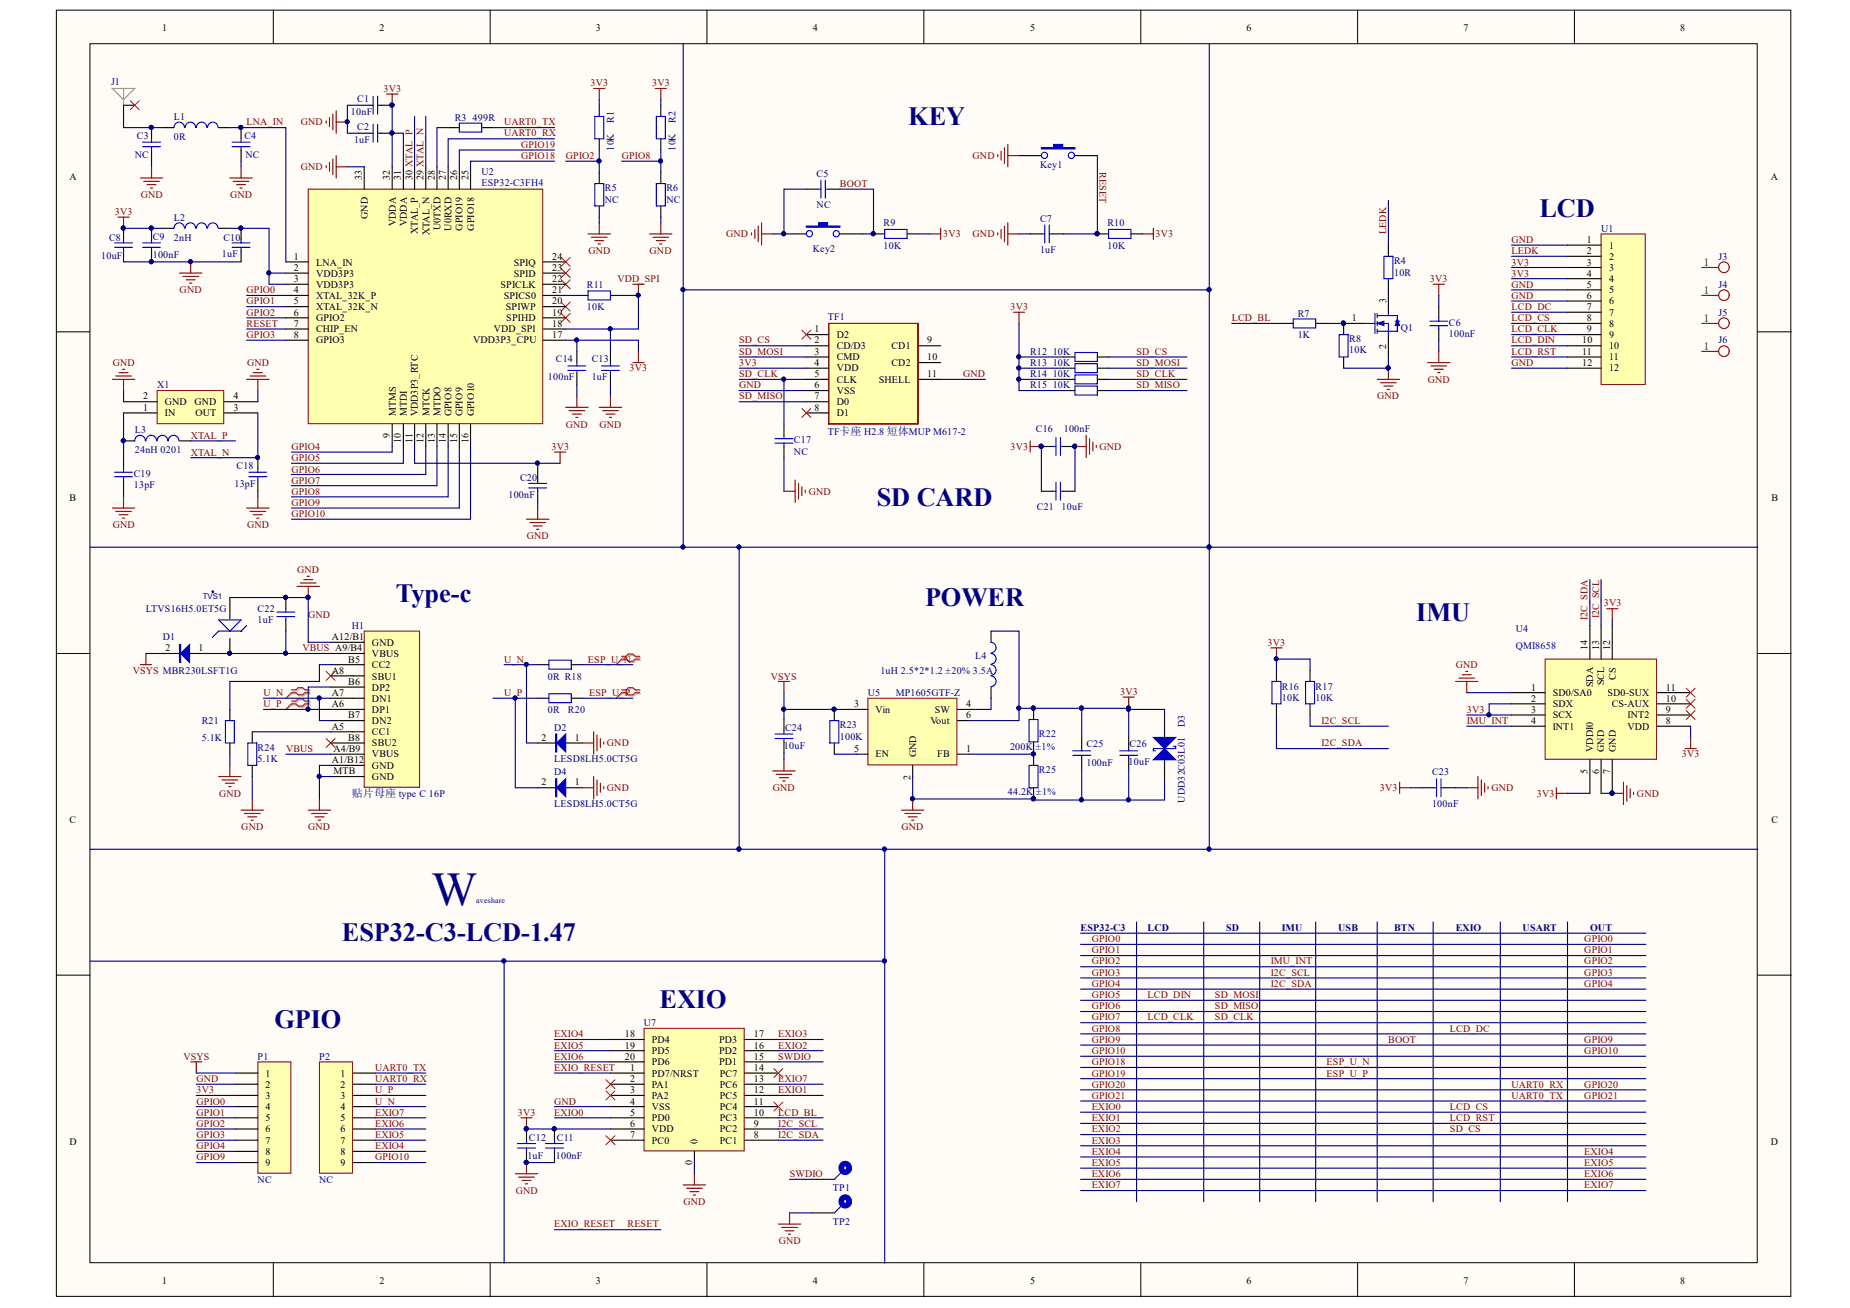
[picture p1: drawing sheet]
<svg xmlns="http://www.w3.org/2000/svg" width="297mm" height="210mm" viewBox="0 0 297 210" stroke-linecap="round" stroke-linejoin="round" font-family="sans-serif">
<defs><g id="words">
<text font-size="7.8" fill="#000080" x="69.3" y="145.4">W</text>
<g font-size="4.2" fill="#000080">
<text x="145.8" y="20.1">KEY</text>
<text x="247.2" y="34.8">LCD</text>
<text x="140.8" y="81.2">SD CARD</text>
<text x="63.5" y="96.6">Type-c</text>
<text x="148.5" y="97.3">POWER</text>
<text x="227.4" y="99.7">IMU</text>
<text x="54.9" y="151">ESP32-C3-LCD-1.47</text>
<text x="105.9" y="161.8">EXIO</text>
<text x="44.1" y="165">GPIO</text>
</g>
<g font-size="1.8">
<text x="273.6" y="47.2">1</text>
<text x="273.6" y="42.7">1</text>
<text x="273.6" y="51.7">1</text>
<text x="273.6" y="56.1">1</text>
</g>
<text font-size="1.8" fill="#000080" x="56.5" y="127.9">贴片母座 type C 16P</text>
<g font-size="1.6">
<text x="26.1" y="4.9">1</text>
<text x="60.9" y="4.9">2</text>
<text x="95.7" y="4.9">3</text>
<text x="130.5" y="4.9">4</text>
<text x="165.4" y="4.9">5</text>
<text x="200.2" y="4.9">6</text>
<text x="235" y="4.9">7</text>
<text x="269.8" y="4.9">8</text>
<text x="11.2" y="28.9">A</text>
<text x="58.1" y="28.9" transform="rotate(-90 58.1 28.9)">33</text>
<text x="62.6" y="28.9" transform="rotate(-90 62.6 28.9)">32</text>
<text x="64.4" y="28.9" transform="rotate(-90 64.4 28.9)">31</text>
<text x="66.2" y="28.9" transform="rotate(-90 66.2 28.9)">30 XTAL_P</text>
<text x="68" y="28.9" transform="rotate(-90 68 28.9)">29 XTAL_N</text>
<text x="69.8" y="28.9" transform="rotate(-90 69.8 28.9)">28</text>
<text x="71.6" y="28.9" transform="rotate(-90 71.6 28.9)">27</text>
<text x="73.4" y="28.9" transform="rotate(-90 73.4 28.9)">26</text>
<text x="75.2" y="28.9" transform="rotate(-90 75.2 28.9)">25</text>
<text x="284.3" y="28.9">A</text>
<text x="59" y="35.1" transform="rotate(-90 59 35.1)">GND</text>
<text x="47.2" y="41.7">1</text>
<text x="63.5" y="36.3" transform="rotate(-90 63.5 36.3)">VDDA</text>
<text x="65.3" y="36.3" transform="rotate(-90 65.3 36.3)">VDDA</text>
<text x="67.1" y="37.5" transform="rotate(-90 67.1 37.5)">XTAL_P</text>
<text x="68.9" y="37.8" transform="rotate(-90 68.9 37.8)">XTAL_N</text>
<text x="70.7" y="36.9" transform="rotate(-90 70.7 36.9)">U0TXD</text>
<text x="72.5" y="37" transform="rotate(-90 72.5 37)">U0RXD</text>
<text x="74.3" y="37" transform="rotate(-90 74.3 37)">GPIO19</text>
<text x="76.1" y="37" transform="rotate(-90 76.1 37)">GPIO18</text>
<text x="88.7" y="41.7">24</text>
<text x="254.8" y="39">1</text>
<text x="254.8" y="40.7">2</text>
<text x="258.4" y="39.9">1</text>
<text x="258.4" y="41.7">2</text>
<text x="47.2" y="43.5">2</text>
<text x="47.2" y="45.2">3</text>
<text x="47.2" y="47.1">4</text>
<text x="50.8" y="42.6">LNA_IN</text>
<text x="50.8" y="44.4">VDD3P3</text>
<text x="50.8" y="46.2">VDD3P3</text>
<text x="50.8" y="47.9">XTAL_32K_P</text>
<text x="80.4" y="46.2">SPICLK</text>
<text x="80.9" y="47.9">SPICS0</text>
<text x="82.5" y="44.4">SPID</text>
<text x="82.5" y="42.6">SPIQ</text>
<text x="88.7" y="47.1">21</text>
<text x="88.7" y="45.2">22</text>
<text x="88.7" y="43.5">23</text>
<text x="254.8" y="42.6">3</text>
<text x="254.8" y="44.4">4</text>
<text x="254.8" y="46.2">5</text>
<text x="254.8" y="47.9">6</text>
<text x="258.4" y="43.5">3</text>
<text x="258.4" y="45.2">4</text>
<text x="258.4" y="47.1">5</text>
<text x="47.2" y="48.9">5</text>
<text x="47.2" y="50.6">6</text>
<text x="47.2" y="52.4">7</text>
<text x="50.8" y="49.8">XTAL_32K_N</text>
<text x="50.8" y="51.6">GPIO2</text>
<text x="50.8" y="53.3">CHIP_EN</text>
<text x="79.3" y="53.3">VDD_SPI</text>
<text x="81.2" y="49.8">SPIWP</text>
<text x="81.3" y="51.6">SPIHD</text>
<text x="88.7" y="52.4">18</text>
<text x="88.7" y="50.6">19</text>
<text x="88.7" y="48.9">20</text>
<text x="130.8" y="53.3">1</text>
<text x="217.1" y="51.6">1</text>
<text x="222.6" y="48.7" transform="rotate(-90 222.6 48.7)">3</text>
<text x="254.8" y="49.8">7</text>
<text x="254.8" y="51.6">8</text>
<text x="254.8" y="53.3">9</text>
<text x="258.4" y="48.9">6</text>
<text x="258.4" y="50.6">7</text>
<text x="258.4" y="52.4">8</text>
<text x="47.2" y="54.3">8</text>
<text x="50.8" y="55.1">GPIO3</text>
<text x="76" y="55.1">VDD3P3_CPU</text>
<text x="88.7" y="54.3">17</text>
<text x="130.8" y="55.1">2</text>
<text x="130.8" y="57">3</text>
<text x="130.8" y="58.8">4</text>
<text x="134.3" y="54.3">D2</text>
<text x="134.3" y="56">CD/D3</text>
<text x="134.3" y="57.8">CMD</text>
<text x="134.3" y="59.6">VDD</text>
<text x="143.1" y="56">CD1</text>
<text x="143.1" y="58.8">CD2</text>
<text x="148.9" y="55.1">9</text>
<text x="148.9" y="57.8">10</text>
<text x="222.6" y="56" transform="rotate(-90 222.6 56)">2</text>
<text x="254" y="55.1">10</text>
<text x="254" y="57">11</text>
<text x="254" y="58.8">12</text>
<text x="258.4" y="54.3">9</text>
<text x="258.4" y="56">10</text>
<text x="258.4" y="57.8">11</text>
<text x="258.4" y="59.6">12</text>
<text x="23" y="65.9">1</text>
<text x="23" y="64.1">2</text>
<text x="26.5" y="65">GND</text>
<text x="31.2" y="65">GND</text>
<text x="37.5" y="65.9">3</text>
<text x="37.5" y="64.1">4</text>
<text x="130.8" y="60.5">5</text>
<text x="130.8" y="62.3">6</text>
<text x="130.8" y="64.1">7</text>
<text x="130.8" y="65.9">8</text>
<text x="134.3" y="61.5">CLK</text>
<text x="134.3" y="63.2">VSS</text>
<text x="134.3" y="65">D0</text>
<text x="141.1" y="61.5">SHELL</text>
<text x="148.9" y="60.5">11</text>
<text x="26.5" y="66.8">IN</text>
<text x="31.4" y="66.8">OUT</text>
<text x="62.6" y="70.3" transform="rotate(-90 62.6 70.3)">9</text>
<text x="63.5" y="66.8" transform="rotate(-90 63.5 66.8)">MTMS</text>
<text x="64.4" y="71.1" transform="rotate(-90 64.4 71.1)">10</text>
<text x="65.3" y="66.8" transform="rotate(-90 65.3 66.8)">MTDI</text>
<text x="66.2" y="71.1" transform="rotate(-90 66.2 71.1)">11</text>
<text x="67.1" y="66.8" transform="rotate(-90 67.1 66.8)">VDD3P3_RTC</text>
<text x="68" y="71.1" transform="rotate(-90 68 71.1)">12</text>
<text x="68.9" y="66.8" transform="rotate(-90 68.9 66.8)">MTCK</text>
<text x="69.8" y="71.1" transform="rotate(-90 69.8 71.1)">13</text>
<text x="70.7" y="66.8" transform="rotate(-90 70.7 66.8)">MTDO</text>
<text x="71.6" y="71.1" transform="rotate(-90 71.6 71.1)">14</text>
<text x="72.5" y="66.8" transform="rotate(-90 72.5 66.8)">GPIO8</text>
<text x="73.4" y="71.1" transform="rotate(-90 73.4 71.1)">15</text>
<text x="74.3" y="66.8" transform="rotate(-90 74.3 66.8)">GPIO9</text>
<text x="75.2" y="71.1" transform="rotate(-90 75.2 71.1)">16</text>
<text x="76.1" y="66.8" transform="rotate(-90 76.1 66.8)">GPIO10</text>
<text x="134.3" y="66.8">D1</text>
<text x="11.2" y="80.5">B</text>
<text x="284.4" y="80.5">B</text>
<text x="26.6" y="104.5">2</text>
<text x="31.9" y="104.5">1</text>
<text x="53.3" y="102.7">A12/B1</text>
<text x="55.9" y="106.3">B5</text>
<text x="59.7" y="103.6">GND</text>
<text x="59.7" y="105.4">VBUS</text>
<text x="59.7" y="107.2">CC2</text>
<text x="254.9" y="104.3" transform="rotate(-90 254.9 104.3)">14</text>
<text x="256.7" y="104.3" transform="rotate(-90 256.7 104.3)">13</text>
<text x="258.5" y="104.3" transform="rotate(-90 258.5 104.3)">12</text>
<text x="53.3" y="113.5">A6</text>
<text x="53.3" y="111.7">A7</text>
<text x="53.3" y="108.1">A8</text>
<text x="55.9" y="109.9">B6</text>
<text x="59.7" y="112.6">DN1</text>
<text x="59.7" y="109">SBU1</text>
<text x="59.7" y="110.8">DP2</text>
<text x="137.1" y="113.5">3</text>
<text x="155.1" y="113.5">4</text>
<text x="245.8" y="110.8">1</text>
<text x="245.8" y="112.6">2</text>
<text x="249.3" y="111.7">SD0/SA0</text>
<text x="249.3" y="113.5">SDX</text>
<text x="255.8" y="110.2" transform="rotate(-90 255.8 110.2)">SDA</text>
<text x="257.6" y="110" transform="rotate(-90 257.6 110)">SCL</text>
<text x="258.1" y="111.7">SD0-SUX</text>
<text x="258.8" y="113.5">CS-AUX</text>
<text x="259.5" y="109" transform="rotate(-90 259.5 109)">CS</text>
<text x="267.5" y="112.6">10</text>
<text x="267.5" y="110.8">11</text>
<text x="53.3" y="117.1">A5</text>
<text x="55.9" y="115.3">B7</text>
<text x="55.9" y="118.9">B8</text>
<text x="59.7" y="118">CC1</text>
<text x="59.7" y="116.2">DN2</text>
<text x="59.7" y="114.4">DP1</text>
<text x="59.7" y="119.8">SBU2</text>
<text x="87" y="118.9">2</text>
<text x="92.3" y="118.9">1</text>
<text x="140.6" y="114.4">Vin</text>
<text x="149.4" y="116.2">Vout</text>
<text x="150.1" y="114.4">SW</text>
<text x="155.1" y="115.3">6</text>
<text x="245.8" y="114.4">3</text>
<text x="245.8" y="116.2">4</text>
<text x="249.3" y="115.3">SCX</text>
<text x="249.3" y="117.1">INT1</text>
<text x="261.3" y="117.1">VDD</text>
<text x="261.3" y="115.3">INT2</text>
<text x="267.5" y="116.2">8</text>
<text x="267.5" y="114.4">9</text>
<text x="53.3" y="122.5">A1/B12</text>
<text x="53.5" y="120.7">A4/B9</text>
<text x="53.5" y="124.3">MTB</text>
<text x="59.7" y="123.3">GND</text>
<text x="59.7" y="121.6">VBUS</text>
<text x="59.7" y="125.2">GND</text>
<text x="137.1" y="120.7">5</text>
<text x="140.6" y="121.6">EN</text>
<text x="146.2" y="125.1" transform="rotate(-90 146.2 125.1)">2</text>
<text x="147.1" y="121.6" transform="rotate(-90 147.1 121.6)">GND</text>
<text x="150.5" y="121.6">FB</text>
<text x="155.1" y="120.7">1</text>
<text x="254.9" y="124.2" transform="rotate(-90 254.9 124.2)">5</text>
<text x="255.8" y="120.7" transform="rotate(-90 255.8 120.7)">VDDI0</text>
<text x="256.7" y="124.2" transform="rotate(-90 256.7 124.2)">6</text>
<text x="257.6" y="120.7" transform="rotate(-90 257.6 120.7)">GND</text>
<text x="258.5" y="124.2" transform="rotate(-90 258.5 124.2)">7</text>
<text x="259.5" y="120.7" transform="rotate(-90 259.5 120.7)">GND</text>
<text x="87" y="126">2</text>
<text x="92.3" y="126">1</text>
<text x="11.2" y="132.1">C</text>
<text x="284.4" y="132.1">C</text>
<text x="100.3" y="166.4">18</text>
<text x="104.6" y="167.4">PD4</text>
<text x="115.5" y="167.4">PD3</text>
<text x="121.1" y="166.4">17</text>
<text x="42.6" y="172.8">1</text>
<text x="54.6" y="172.8">1</text>
<text x="100.3" y="168.3">19</text>
<text x="100.3" y="170.1">20</text>
<text x="101.2" y="171.8">1</text>
<text x="101.2" y="173.6">2</text>
<text x="104.6" y="169.1">PD5</text>
<text x="104.6" y="170.9">PD6</text>
<text x="104.6" y="172.8">PD7/NRST</text>
<text x="115.5" y="170.9">PD1</text>
<text x="115.5" y="169.1">PD2</text>
<text x="115.6" y="172.8">PC7</text>
<text x="121.1" y="173.6">13</text>
<text x="121.1" y="171.8">14</text>
<text x="121.1" y="170.1">15</text>
<text x="121.1" y="168.3">16</text>
<text x="42.6" y="174.6">2</text>
<text x="42.6" y="176.3">3</text>
<text x="42.6" y="178.1">4</text>
<text x="42.6" y="180">5</text>
<text x="54.6" y="174.6">2</text>
<text x="54.6" y="176.3">3</text>
<text x="54.6" y="178.1">4</text>
<text x="54.6" y="180">5</text>
<text x="101.2" y="175.4">3</text>
<text x="101.2" y="177.3">4</text>
<text x="101.2" y="179">5</text>
<text x="104.6" y="174.6">PA1</text>
<text x="104.6" y="176.3">PA2</text>
<text x="104.6" y="178.1">VSS</text>
<text x="104.6" y="180">PD0</text>
<text x="115.6" y="180">PC3</text>
<text x="115.6" y="178.1">PC4</text>
<text x="115.6" y="176.3">PC5</text>
<text x="115.6" y="174.6">PC6</text>
<text x="121.1" y="179">10</text>
<text x="121.1" y="177.3">11</text>
<text x="121.1" y="175.4">12</text>
<text x="11.2" y="183.8">D</text>
<text x="42.6" y="181.7">6</text>
<text x="42.6" y="183.5">7</text>
<text x="42.6" y="185.3">8</text>
<text x="54.6" y="181.7">6</text>
<text x="54.6" y="183.5">7</text>
<text x="54.6" y="185.3">8</text>
<text x="101.2" y="180.8">6</text>
<text x="101.2" y="182.6">7</text>
<text x="104.6" y="181.7">VDD</text>
<text x="104.6" y="183.5">PC0</text>
<text x="112" y="183.5" transform="rotate(-90 112 183.5)">0</text>
<text x="115.6" y="183.5">PC1</text>
<text x="115.6" y="181.7">PC2</text>
<text x="121.1" y="182.6">8</text>
<text x="121.1" y="180.8">9</text>
<text x="284.3" y="183.8">D</text>
<text x="42.6" y="187.1">9</text>
<text x="54.6" y="187.1">9</text>
<text x="111.2" y="187" transform="rotate(-90 111.2 187)">0</text>
<text x="26.1" y="206">1</text>
<text x="60.9" y="206">2</text>
<text x="95.7" y="206">3</text>
<text x="130.5" y="206">4</text>
<text x="165.4" y="206">5</text>
<text x="200.2" y="206">6</text>
<text x="235" y="206">7</text>
<text x="269.8" y="206">8</text>
</g>
<g font-size="1.6" fill="#000080">
<text x="17.8" y="13.7">J1</text>
<text x="57.4" y="16.3">C1</text>
<text x="22" y="22.3">C3</text>
<text x="27.9" y="19.3">L1</text>
<text x="27.9" y="22.5">0R</text>
<text x="39.3" y="22.3">C4</text>
<text x="56.3" y="18.5">10nF</text>
<text x="56.8" y="23">1uF</text>
<text x="57.4" y="20.9">C2</text>
<text x="73" y="19.4">R3</text>
<text x="75.9" y="19.4">499R</text>
<text x="98.6" y="19.7" transform="rotate(-90 98.6 19.7)">R1</text>
<text x="108.5" y="19.7" transform="rotate(-90 108.5 19.7)">R2</text>
<text x="21.7" y="25.4">NC</text>
<text x="39.4" y="25.4">NC</text>
<text x="77.3" y="28.1">U2</text>
<text x="77.3" y="29.8">ESP32-C3FH4</text>
<text x="98.6" y="24.2" transform="rotate(-90 98.6 24.2)">10K</text>
<text x="108.5" y="24.2" transform="rotate(-90 108.5 24.2)">10K</text>
<text x="131.1" y="28.4">C5</text>
<text x="167" y="27">Key1</text>
<text x="27.9" y="35.4">L2</text>
<text x="97.1" y="30.7">R5</text>
<text x="97.1" y="32.6">NC</text>
<text x="107" y="30.7">R6</text>
<text x="107" y="32.6">NC</text>
<text x="131.1" y="33.4">NC</text>
<text x="167" y="35.6">C7</text>
<text x="16.2" y="41.5">10uF</text>
<text x="17.5" y="38.6">C8</text>
<text x="24.5" y="38.5">C9</text>
<text x="24.5" y="41.3">100nF</text>
<text x="27.9" y="38.6">2nH</text>
<text x="35.6" y="41.2">1uF</text>
<text x="35.9" y="38.6">C10</text>
<text x="130.5" y="40.4">Key2</text>
<text x="141.9" y="36.3">R9</text>
<text x="141.9" y="39.9">10K</text>
<text x="167" y="40.6">1uF</text>
<text x="177.8" y="36.3">R10</text>
<text x="177.8" y="39.9">10K</text>
<text x="257.1" y="37.2">U1</text>
<text x="276" y="41.7">J3</text>
<text x="94.2" y="46.2">R11</text>
<text x="223.8" y="42.4">R4</text>
<text x="223.8" y="44.2">10R</text>
<text x="276" y="46.2">J4</text>
<text x="94.2" y="49.8">10K</text>
<text x="132.9" y="51.4">TF1</text>
<text x="208.4" y="50.8">R7</text>
<text x="224.9" y="53.2">Q1</text>
<text x="232.6" y="52.2">C6</text>
<text x="276" y="50.6">J5</text>
<text x="89.2" y="58.2">C14</text>
<text x="95" y="58.2">C13</text>
<text x="165.4" y="57">R12</text>
<text x="165.4" y="58.8">R13</text>
<text x="169" y="57">10K</text>
<text x="169" y="58.8">10K</text>
<text x="208.4" y="54.3">1K</text>
<text x="216.6" y="54.9">R8</text>
<text x="216.6" y="56.7">10K</text>
<text x="232.6" y="54.1">100nF</text>
<text x="276" y="55.1">J6</text>
<text x="25.2" y="62.3">X1</text>
<text x="88" y="61">100nF</text>
<text x="95" y="61">1uF</text>
<text x="165.4" y="60.5">R14</text>
<text x="165.4" y="62.3">R15</text>
<text x="169" y="60.5">10K</text>
<text x="169" y="62.3">10K</text>
<text x="21.7" y="69.5">L3</text>
<text x="127.5" y="71.1">C17</text>
<text x="132.9" y="69.7">TF卡座 H2.8 短体MUP M617-2</text>
<text x="166.3" y="69.3">C16</text>
<text x="170.8" y="69.3">100nF</text>
<text x="21.5" y="76.5">C19</text>
<text x="21.7" y="72.7">24nH 0201</text>
<text x="38" y="75.2">C18</text>
<text x="83.5" y="77.3">C20</text>
<text x="127.5" y="73">NC</text>
<text x="21.5" y="78.3">13pF</text>
<text x="37.6" y="78.1">13pF</text>
<text x="81.6" y="79.9">100nF</text>
<text x="166.5" y="81.9">C21</text>
<text x="170.5" y="81.9">10uF</text>
<text x="23.4" y="98.2">LTVS16H5.0ET5G</text>
<text x="41.4" y="98.2">C22</text>
<text x="41.4" y="100">1uF</text>
<text x="56.5" y="100.9">H1</text>
<text x="243.4" y="101.4">U4</text>
<text x="26.1" y="102.7">D1</text>
<text x="156.6" y="105.7">L4</text>
<text x="243.4" y="104.1">QMI8658</text>
<text x="88" y="109">0R R18</text>
<text x="139.3" y="111.7">U5</text>
<text x="141.4" y="108.1">1uH 2.5*2*1.2 ±20% 3.5A</text>
<text x="143.8" y="111.7">MP1605GTF-Z</text>
<text x="205.8" y="110.7">R16</text>
<text x="205.8" y="112.4">10K</text>
<text x="211.2" y="110.7">R17</text>
<text x="211.2" y="112.4">10K</text>
<text x="32.4" y="116.2">R21</text>
<text x="32.4" y="118.9">5.1K</text>
<text x="88" y="114.4">0R</text>
<text x="89" y="117.2">D2</text>
<text x="91.2" y="114.4">R20</text>
<text x="126" y="117.2">C24</text>
<text x="134.8" y="116.9">R23</text>
<text x="134.8" y="118.7">100K</text>
<text x="166.8" y="118.3">R22</text>
<text x="174.4" y="119.9">C25</text>
<text x="181.4" y="119.9">C26</text>
<text x="190.3" y="116.7" transform="rotate(-90 190.3 116.7)">D3</text>
<text x="41.4" y="120.5">R24</text>
<text x="41.4" y="122.3">5.1K</text>
<text x="89" y="122.3">LESD8LH5.0CT5G</text>
<text x="89" y="124.4">D4</text>
<text x="125.9" y="120.1">10uF</text>
<text x="162.2" y="120.3">200K ±1%</text>
<text x="166.8" y="124.1">R25</text>
<text x="174.4" y="123">100nF</text>
<text x="181.2" y="122.8">10uF</text>
<text x="229.9" y="124.4">C23</text>
<text x="89" y="129.5">LESD8LH5.0CT5G</text>
<text x="161.8" y="127.6">44.2K ±1%</text>
<text x="190.3" y="128.8" transform="rotate(-90 190.3 128.8)">UDD32C03L01</text>
<text x="229.9" y="129.5">100nF</text>
<text x="173.5" y="149.4">ESP32-C3</text>
<text x="184.2" y="149.4">LCD</text>
<text x="196.9" y="149.4">SD</text>
<text x="205.8" y="149.4">IMU</text>
<text x="214.9" y="149.4">USB</text>
<text x="223.8" y="149.4">BTN</text>
<text x="233.7" y="149.4">EXIO</text>
<text x="244.5" y="149.4">USART</text>
<text x="255.3" y="149.4">OUT</text>
<text x="103.4" y="164.7">U7</text>
<text x="41.4" y="170.1">P1</text>
<text x="51.3" y="170.1">P2</text>
<text x="84.9" y="183.2">C12</text>
<text x="89.4" y="183.2">C11</text>
<text x="41.4" y="189.8">NC</text>
<text x="51.3" y="189.8">NC</text>
<text x="84.7" y="186">1uF</text>
<text x="89.2" y="186">100nF</text>
<text x="133.7" y="191.2">TP1</text>
<text x="133.7" y="196.6">TP2</text>
</g>
<g font-size="1.6" fill="#800000">
<text x="61.6" y="14.7">3V3</text>
<text x="94.8" y="13.9">3V3</text>
<text x="104.7" y="13.9">3V3</text>
<text x="39.6" y="20.1">LNA_IN</text>
<text x="48.3" y="20.1">GND</text>
<text x="81" y="21.9">UART0_RX</text>
<text x="81" y="20.1">UART0_TX</text>
<text x="83.7" y="23.8">GPIO19</text>
<text x="48.3" y="27.3">GND</text>
<text x="83.7" y="25.5">GPIO18</text>
<text x="90.9" y="25.5">GPIO2</text>
<text x="99.8" y="25.5">GPIO8</text>
<text x="156.2" y="25.5">GND</text>
<text x="176.6" y="27.6" transform="rotate(90 176.6 27.6)">RESET</text>
<text x="18.4" y="34.5">3V3</text>
<text x="22.6" y="31.8">GND</text>
<text x="37" y="31.8">GND</text>
<text x="134.8" y="30">BOOT</text>
<text x="94.5" y="40.7">GND</text>
<text x="104.3" y="40.7">GND</text>
<text x="116.6" y="38">GND</text>
<text x="151.4" y="38">3V3</text>
<text x="156.2" y="38">GND</text>
<text x="185.5" y="38">3V3</text>
<text x="222.6" y="37.5" transform="rotate(-90 222.6 37.5)">LEDK</text>
<text x="242.7" y="39">GND</text>
<text x="242.7" y="40.7">LEDK</text>
<text x="28.8" y="47.1">GND</text>
<text x="39.6" y="47.1">GPIO0</text>
<text x="99.1" y="45.2">VDD_SPI</text>
<text x="229.6" y="45.2">3V3</text>
<text x="242.7" y="42.6">3V3</text>
<text x="242.7" y="44.4">3V3</text>
<text x="242.7" y="46.2">GND</text>
<text x="242.7" y="47.9">GND</text>
<text x="39.6" y="50.6">GPIO2</text>
<text x="39.6" y="48.9">GPIO1</text>
<text x="39.6" y="52.4">RESET</text>
<text x="162.3" y="49.8">3V3</text>
<text x="197.8" y="51.6">LCD_BL</text>
<text x="242.7" y="49.8">LCD_DC</text>
<text x="242.7" y="51.6">LCD_CS</text>
<text x="242.7" y="53.3">LCD_CLK</text>
<text x="18.1" y="58.8">GND</text>
<text x="39.6" y="54.3">GPIO3</text>
<text x="39.7" y="58.8">GND</text>
<text x="101.1" y="59.6">3V3</text>
<text x="118.7" y="55.1">SD_CS</text>
<text x="118.7" y="57">SD_MOSI</text>
<text x="118.7" y="58.8">3V3</text>
<text x="182.5" y="57">SD_CS</text>
<text x="182.5" y="58.8">SD_MOSI</text>
<text x="242.7" y="58.8">GND</text>
<text x="242.7" y="55.1">LCD_DIN</text>
<text x="242.7" y="57">LCD_RST</text>
<text x="118.7" y="60.5">SD_CLK</text>
<text x="118.7" y="62.3">GND</text>
<text x="118.7" y="64.1">SD_MISO</text>
<text x="154.6" y="60.5">GND</text>
<text x="182.5" y="60.5">SD_CLK</text>
<text x="182.5" y="62.3">SD_MISO</text>
<text x="221.1" y="64.1">GND</text>
<text x="229.3" y="61.5">GND</text>
<text x="30.6" y="70.4">XTAL_P</text>
<text x="90.9" y="68.6">GND</text>
<text x="96.3" y="68.6">GND</text>
<text x="30.6" y="73.1">XTAL_N</text>
<text x="46.8" y="74">GPIO5</text>
<text x="46.8" y="75.8">GPIO6</text>
<text x="46.8" y="77.6">GPIO7</text>
<text x="46.8" y="72.2">GPIO4</text>
<text x="88.6" y="72.2">3V3</text>
<text x="162.3" y="72.2">3V3</text>
<text x="176.6" y="72.2">GND</text>
<text x="46.8" y="83">GPIO10</text>
<text x="46.8" y="79.4">GPIO8</text>
<text x="46.8" y="81.2">GPIO9</text>
<text x="129.9" y="79.4">GND</text>
<text x="18.1" y="84.8">GND</text>
<text x="39.7" y="84.8">GND</text>
<text x="84.6" y="86.6">GND</text>
<text x="47.7" y="92">GND</text>
<text x="49.5" y="99.2">GND</text>
<text x="254.9" y="99.5" transform="rotate(-90 254.9 99.5)">I2C_SDA</text>
<text x="256.7" y="99.2" transform="rotate(-90 256.7 99.2)">I2C_SCL</text>
<text x="257.5" y="97.3">3V3</text>
<text x="48.6" y="104.5">VBUS A9/B4</text>
<text x="81" y="106.3">U_N</text>
<text x="94.4" y="106.3">ESP_U_N</text>
<text x="203.5" y="103.6">3V3</text>
<text x="233.7" y="107.2">GND</text>
<text x="21.3" y="108.1">VSYS MBR230LSFT1G</text>
<text x="42.3" y="111.7">U_N</text>
<text x="42.3" y="113.5">U_P</text>
<text x="81" y="111.7">U_P</text>
<text x="94.6" y="111.7">ESP_U_P</text>
<text x="123.8" y="109">VSYS</text>
<text x="179.9" y="111.5">3V3</text>
<text x="97.5" y="119.8">GND</text>
<text x="212.2" y="116.2">I2C_SCL</text>
<text x="212.2" y="119.8">I2C_SDA</text>
<text x="235.5" y="114.4">3V3</text>
<text x="235.5" y="116.2">IMU_INT</text>
<text x="45.9" y="120.7">VBUS</text>
<text x="270" y="121.6">3V3</text>
<text x="35.2" y="127.9">GND</text>
<text x="97.5" y="127">GND</text>
<text x="124.1" y="127">GND</text>
<text x="221.6" y="127">3V3</text>
<text x="239.5" y="127">GND</text>
<text x="246.8" y="127.9">3V3</text>
<text x="262.8" y="127.9">GND</text>
<text x="38.7" y="133.2">GND</text>
<text x="49.5" y="133.2">GND</text>
<text x="144.7" y="133.2">GND</text>
<text x="175.3" y="153">GPIO1</text>
<text x="175.3" y="154.8">GPIO2</text>
<text x="175.3" y="151.2">GPIO0</text>
<text x="204" y="154.8">IMU_INT</text>
<text x="254.4" y="151.2">GPIO0</text>
<text x="254.4" y="153">GPIO1</text>
<text x="254.4" y="154.8">GPIO2</text>
<text x="175.3" y="156.5">GPIO3</text>
<text x="175.3" y="158.4">GPIO4</text>
<text x="175.3" y="160.2">GPIO5</text>
<text x="175.3" y="162">GPIO6</text>
<text x="184.2" y="160.2">LCD_DIN</text>
<text x="195.1" y="160.2">SD_MOSI</text>
<text x="195.1" y="162">SD_MISO</text>
<text x="204" y="158.4">I2C_SDA</text>
<text x="204" y="156.5">I2C_SCL</text>
<text x="254.4" y="156.5">GPIO3</text>
<text x="254.4" y="158.4">GPIO4</text>
<text x="89" y="166.4">EXIO4</text>
<text x="124.9" y="166.4">EXIO3</text>
<text x="175.3" y="163.7">GPIO7</text>
<text x="175.3" y="165.6">GPIO8</text>
<text x="175.3" y="167.4">GPIO9</text>
<text x="184.2" y="163.7">LCD_CLK</text>
<text x="195.1" y="163.7">SD_CLK</text>
<text x="222.9" y="167.4">BOOT</text>
<text x="232.8" y="165.6">LCD_DC</text>
<text x="254.4" y="167.4">GPIO9</text>
<text x="29.4" y="170.1">VSYS</text>
<text x="31.6" y="173.6">GND</text>
<text x="60.2" y="173.6">UART0_RX</text>
<text x="60.2" y="171.8">UART0_TX</text>
<text x="89" y="168.3">EXIO5</text>
<text x="89" y="170.1">EXIO6</text>
<text x="89" y="171.8">EXIO_RESET</text>
<text x="124.9" y="168.3">EXIO2</text>
<text x="124.9" y="173.6">EXIO7</text>
<text x="124.9" y="170.1">SWDIO</text>
<text x="175.3" y="169.1">GPIO10</text>
<text x="175.3" y="172.8">GPIO19</text>
<text x="175.3" y="170.9">GPIO18</text>
<text x="213" y="172.8">ESP_U_P</text>
<text x="213" y="170.9">ESP_U_N</text>
<text x="254.4" y="169.1">GPIO10</text>
<text x="31.6" y="175.4">3V3</text>
<text x="31.6" y="177.3">GPIO0</text>
<text x="31.6" y="179">GPIO1</text>
<text x="60.2" y="179">EXIO7</text>
<text x="60.2" y="175.4">U_P</text>
<text x="60.2" y="177.3">U_N</text>
<text x="83.2" y="179">3V3</text>
<text x="89" y="177.3">GND</text>
<text x="89" y="179">EXIO0</text>
<text x="124.9" y="175.4">EXIO1</text>
<text x="124.9" y="179">LCD_BL</text>
<text x="175.3" y="174.6">GPIO20</text>
<text x="175.3" y="176.3">GPIO21</text>
<text x="175.3" y="180">EXIO1</text>
<text x="175.3" y="178.1">EXIO0</text>
<text x="232.8" y="180">LCD_RST</text>
<text x="232.8" y="178.1">LCD_CS</text>
<text x="242.7" y="174.6">UART0_RX</text>
<text x="242.7" y="176.3">UART0_TX</text>
<text x="254.4" y="174.6">GPIO20</text>
<text x="254.4" y="176.3">GPIO21</text>
<text x="31.6" y="180.8">GPIO2</text>
<text x="31.6" y="182.6">GPIO3</text>
<text x="31.6" y="184.4">GPIO4</text>
<text x="60.2" y="180.8">EXIO6</text>
<text x="60.2" y="182.6">EXIO5</text>
<text x="60.2" y="184.4">EXIO4</text>
<text x="124.9" y="182.6">I2C_SDA</text>
<text x="124.9" y="180.8">I2C_SCL</text>
<text x="175.3" y="181.7">EXIO2</text>
<text x="175.3" y="183.5">EXIO3</text>
<text x="175.3" y="185.3">EXIO4</text>
<text x="232.8" y="181.7">SD_CS</text>
<text x="254.4" y="185.3">EXIO4</text>
<text x="31.6" y="186.2">GPIO9</text>
<text x="60.2" y="186.2">GPIO10</text>
<text x="82.8" y="191.6">GND</text>
<text x="126.8" y="188.9">SWDIO</text>
<text x="175.3" y="187.1">EXIO5</text>
<text x="175.3" y="188.9">EXIO6</text>
<text x="175.3" y="190.7">EXIO7</text>
<text x="254.4" y="190.7">EXIO7</text>
<text x="254.4" y="188.9">EXIO6</text>
<text x="254.4" y="187.1">EXIO5</text>
<text x="89" y="197">EXIO_RESET</text>
<text x="100.8" y="197">RESET</text>
<text x="109.7" y="193.4">GND</text>
<text x="125" y="199.7">GND</text>
</g>
<g font-size="1.3" fill="#000080">
<text x="32.6" y="96.2">TVS1</text>
<text x="76.5" y="145">aveshare</text>
</g>
</g></defs>
<g fill="#fffcf8" stroke="#000" stroke-width=".16">
<path d="M9.1 1.6h278.4v206.4h-278.4z"/>
<path d="M14.4 7h267.7v195.6h-267.7z"/>
</g>
<g fill="none" stroke="#000" stroke-width=".16">
<path d="M43.9 1.6v5.4M78.7 1.6v5.4M113.5 1.6v5.4M148.3 1.6v5.4M183.2 1.6v5.4M218 1.6v5.4M252.8 1.6v5.4M9.1 53.2h5.3M282.2 53.2h5.4M9.1 104.9h5.3M282.2 104.9h5.4M9.1 156.5h5.3"/>
<path d="M282.2 156.5h5.4M43.9 202.7v5.4M78.7 202.7v5.4M113.5 202.7v5.4M148.3 202.7v5.4M183.2 202.7v5.4M218 202.7v5.4M252.8 202.7v5.4"/>
</g>
<path d="M90.1 50.3l1.4 1.4M90.1 48.5l1.4 1.4M90.1 44.9l1.4 1.4M90.1 43.1l1.4 1.4M90.1 41.3l1.4 1.4M91.5 50.3l-1.4 1.4M91.5 48.5l-1.4 1.4M91.5 44.9l-1.4 1.4M91.5 43.1l-1.4 1.4M91.5 41.3l-1.4 1.4" fill="none" stroke="#f00" stroke-width=".16"/>
<path d="M133.1 51.9h14.2v16.1h-14.2z" fill="#ffffb0" stroke="#800000" stroke-width=".16"/>
<g fill="none" stroke="#800000" stroke-width=".18">
<path d="M133.1 51.9h14.3v16.2h-14.3zM47.7 94.1h3.6M48.2 93.6h2.5M48.8 93h1.4M49.3 92.5h.4M49.5 94.1v1.8M35.1 124.6h3.6M35.7 125.2h2.5M36.2 125.7h1.4M36.7 126.2h.4M36.9 122.8v1.8M38.7 130h3.6"/>
<path d="M39.2 130.5h2.6M39.8 131.1h1.4M40.3 131.6h.4M40.5 128.2v1.8"/>
</g>
<g fill="none" stroke="#000" stroke-width=".18">
<path d="M129.5 53.7h3.6M129.5 55.5h3.6M129.5 57.3h3.6M129.5 59.1h3.6M147.4 55.5h3.6M147.4 58.2h3.6M129.5 60.9h3.6M129.5 62.7h3.6M129.5 64.5h3.6M129.5 66.3h3.6M147.4 60.9h3.6M45.9 95.9v1.8"/>
<path d="M45.9 99.5v1.8M36.9 113.8v1.8M36.9 119.2v1.8M40.5 117.4v1.8M40.5 122.8v1.8"/>
</g>
<g fill="#000080" stroke="#000080" stroke-width=".16">
<circle cx="49.4" cy="95.9" r=".32"/>
<circle cx="45.8" cy="95.9" r=".32"/>
</g>
<path d="M52.4 107.7l1.4 1.5M52.4 118.5l1.4 1.5M53.8 107.7l-1.4 1.5M53.8 118.5l-1.4 1.5" fill="none" stroke="#f00" stroke-width=".16"/>
<path d="M44.5 98.9h2.8M44.5 98.2h2.8M45.9 97.7v.5M45.9 98.9v.6M36.2 115.6h1.4v3.6h-1.4zM39.8 119.2h1.4v3.6h-1.4z" fill="none" stroke="#00f" stroke-width=".18"/>
<path d="M58.5 101.3h8.9v25h-8.9z" fill="#ffffb0" stroke="#800000" stroke-width=".16"/>
<g fill="none" stroke="#000" stroke-width=".18">
<path d="M53.1 117.4h5.4M53.1 115.6h5.4M53.1 113.8h5.4M53.1 112.1h5.4M53.1 108.5h5.4M53.1 103.1h5.4M53.1 104.9h5.4M53.1 106.7h5.4M53.1 110.3h5.4M53.1 119.2h5.4M86.3 112.1h1.8M86.3 119.2h2.9"/>
<path d="M90.8 119.2h2.7M91.7 112.1h1.8M53.1 122.8h5.4M53.1 121h5.4M53.1 124.6h5.4"/>
</g>
<path d="M88.1 111.3h3.6v1.5h-3.6z" fill="none" stroke="#00f" stroke-width=".18"/>
<path d="M89.4 119.2l1.4-1.4v2.9z" fill="#00f"/>
<path d="M89.2 117.8h.2v2.9h-.2zM89.3 117.8v2.9M89.4 119.2l1.4-1.4v2.9z" fill="none" stroke="#00f" stroke-width=".18"/>
<path d="M86.3 126.4h2.9M90.8 126.4h2.7" fill="none" stroke="#000" stroke-width=".18"/>
<path d="M89.4 126.4l1.4-1.4v2.9z" fill="#00f"/>
<g fill="none" stroke="#00f" stroke-width=".18">
<path d="M131.3 30.4h.5M131.8 28.9v2.9M132.5 28.9v2.9M132.5 30.4h.6M142 36.8h3.6v1.5h-3.6zM167.2 37.5h.5M167.7 36.1v2.9M168.5 36.1v2.9M168.5 37.5h.5M178 36.8h3.6v1.5h-3.6zM172.6 56.6h3.6v1.4h-3.6zM172.6 58.4h3.6v1.4h-3.6z"/>
<path d="M172.6 60.2h3.6v1.4h-3.6zM172.6 62h3.6v1.4h-3.6zM88.1 105.9h3.6v1.5h-3.6zM89.2 125h.2v2.9h-.2zM89.3 125v2.9M89.4 126.4l1.4-1.4v2.9z"/>
</g>
<g fill="none" stroke="#800000" stroke-width=".18">
<path d="M120.7 37.4v.3M121.2 36.8v1.5M121.7 36.3v2.5M122.3 37.5h1.8M122.3 35.7v3.6M149.2 37.5h1.8M151 36.6v1.8M160.2 24.8v.4M160.2 37.4v.3M160.7 24.3v1.4M160.7 36.8v1.5M161.3 23.7v2.5"/>
<path d="M161.3 36.3v2.5M161.8 37.5h1.8M161.8 23.2v3.6M161.8 35.7v3.6M161.8 25h1.8M183.4 37.5h1.8M185.2 36.6v1.8M162.7 50.1h1.8M163.6 50.1v1.8M93.5 119.2h1.8M95.3 117.4v3.6M95.9 118v2.5"/>
<path d="M96.4 118.5v1.5M96.9 119.1v.3M49.5 130h3.6M50 130.5h2.5M50.6 131.1h1.4M51.1 131.6h.4M51.3 128.2v1.8M93.5 126.4h1.8M95.3 124.6v3.6M95.9 125.2v2.5M96.4 125.7v1.4M96.9 126.2v.4"/>
</g>
<g fill="none" stroke="#000" stroke-width=".18">
<path d="M129.5 30.4h1.8M133.1 30.4h1.8M140.3 37.5h1.7M145.6 37.5h1.8M163.6 25h3.6M165.4 37.5h1.8M169 37.5h1.8M172.6 25h3.6M176.2 37.5h1.8M181.6 37.5h1.8M170.8 57.3h1.8M170.8 59.1h1.8"/>
<path d="M176.2 57.3h1.8M176.2 59.1h1.8M170.8 60.9h1.8M170.8 62.7h1.8M176.2 60.9h1.8M176.2 62.7h1.8M86.3 106.7h1.8M91.7 106.7h1.8"/>
</g>
<path d="M47 110.9h.7l.4-.4h.7l.3 .4h.7M47 111.3h.7l.4 .4h.7l.3-.4h.7M47 112.7h.7l.4-.4h.7l.3 .4h.7M47 113.1h.7l.4 .4h.7l.3-.4h.7M100 105.5h.7l.4-.4h.7l.3 .4h.8M100 105.9h.7l.4 .4h.7l.3-.4h.8M100 110.9h.7l.4-.4h.7l.3 .4h.8M100 111.3h.7l.4 .4h.7l.3-.4h.8" fill="none" stroke="#d0a19e" stroke-width=".18"/>
<path d="M47 111.3l-1.1 .8M47 113.1l-1.1 .7M100 105.9l-1.1 .8M100 111.3l-1.1 .8" fill="none" stroke="#d0a19e" stroke-width=".16"/>
<path d="M46.8 110.7h.7l.4-.4h.7l.4 .4h.7M46.8 111.2h.7l.4 .3h.7l.4-.3h.7M46.8 112.5h.7l.4-.4h.7l.4 .4h.7M46.8 112.9h.7l.4 .4h.7l.4-.4h.7M99.8 105.3h.7l.4-.3h.7l.4 .3h.7M99.8 105.8h.7l.4 .3h.7l.4-.3h.7M99.8 110.7h.7l.4-.4h.7l.4 .4h.7M99.8 111.2h.7l.4 .3h.7l.4-.3h.7" fill="none" stroke="#f00" stroke-width=".18"/>
<path d="M46.8 111.2l-.9 .9M46.8 112.9l-.9 .9M99.8 105.8l-.9 .9M99.8 111.2l-.9 .9" fill="none" stroke="#f00" stroke-width=".16"/>
<g fill="#000080" stroke="#000080" stroke-width=".16">
<circle cx="140.2" cy="37.5" r=".32"/>
<circle cx="176.1" cy="37.5" r=".32"/>
</g>
<path d="M167.2 23.7h2v-.5h1.4v.5h2v.2h-5.4z" fill-rule="evenodd" fill="#00f"/>
<g fill="none" stroke="#00f" stroke-width=".18">
<path d="M167.2 23.7h2v-.5h1.4v.5h2v.2h-5.4z"/>
<circle cx="167.7" cy="24.9" r=".5"/>
<circle cx="172" cy="24.9" r=".5"/>
</g>
<path d="M125.9 37.5h3.6M134.9 37.5h3.6" fill="none" stroke="#000" stroke-width=".18"/>
<circle cx="125.8" cy="37.5" r=".32" fill="#000080" stroke="#000080" stroke-width=".16"/>
<path d="M129.5 36.3h1.9v-.6h1.5v.6h2v.2h-5.4z" fill-rule="evenodd" fill="#00f"/>
<g fill="none" stroke="#00f" stroke-width=".18">
<path d="M129.5 36.3h1.9v-.6h1.5v.6h2v.2h-5.4zM94.4 46.7h3.6v1.4h-3.6z"/>
<circle cx="130" cy="37.5" r=".5"/>
<circle cx="134.3" cy="37.5" r=".5"/>
</g>
<circle cx="125.8" cy="37.5" r=".32" fill="#000080" stroke="#000080" stroke-width=".16"/>
<path d="M92.6 47.4h1.8M98 47.4h1.8" fill="none" stroke="#000" stroke-width=".18"/>
<path d="M257.1 37.5h7.1v24.2h-7.1z" fill="#ffffb0" stroke="#800000" stroke-width=".16"/>
<path d="M251.7 39.3h5.4M251.7 41.1h5.4M251.7 42.9h5.4M251.7 44.7h5.4M251.7 46.5h5.4M251.7 48.3h5.4M251.7 50.1h5.4M251.7 51.9h5.4M251.7 53.7h5.4M251.7 55.5h5.4M251.7 57.3h5.4M251.7 59.1h5.4" fill="none" stroke="#000" stroke-width=".18"/>
<path d="M248.1 105.8h17.9v16.1h-17.9z" fill="#ffffb0" stroke="#800000" stroke-width=".16"/>
<g fill="none" stroke="#000" stroke-width=".18">
<path d="M205.9 51.9h1.7M211.2 51.9h1.8M215.7 57.3v1.8M219.3 51.9h-3.6v1.8M222.9 46.5v3.6M222.9 53.7v3.6M242.7 111.2h5.4M242.7 112.9h5.4M242.7 114.7h5.4M242.7 116.5h5.4M255.3 100.4v5.4M257.1 100.4v5.4"/>
<path d="M258.9 100.4v5.4M266.1 111.2h5.3M266.1 112.9h5.3M266.1 114.7h5.3M266.1 116.5h5.3M228.3 126.4h1.8M231.9 126.4h1.8M255.3 121.9v5.4M257.1 121.9v5.4M258.9 121.9v5.4"/>
</g>
<g fill="#000080" stroke="#000080" stroke-width=".16">
<circle cx="258.8" cy="127.3" r=".32"/>
<circle cx="215.7" cy="51.9" r=".32"/>
<circle cx="222.9" cy="59" r=".32"/>
</g>
<g fill="none" stroke="#800000" stroke-width=".18">
<path d="M222.9 59.1v1.8M221.1 60.9h3.6M221.7 61.4h2.5M222.2 62h1.4M222.7 62.5h.4M258 97.7h1.8M258.9 97.7v1.8M233.7 109.4h3.6M234.2 108.8h2.6M234.8 108.3h1.4M235.3 107.7h.4M235.5 109.4v1.8"/>
<path d="M271.4 118.3v1.8M224.7 125.5v1.8M224.7 126.4h1.8M235.5 126.4h1.8M237.3 124.6v3.6M237.8 125.2v2.5M238.4 125.7v1.4M238.9 126.2v.4M249.9 126.4v1.8M249.9 127.3h1.8M258.9 127.3h1.8M260.7 125.5v3.6"/>
<path d="M261.2 126.1v2.5M261.7 126.6v1.4M262.3 127.1v.4M270.6 120.1h1.7"/>
</g>
<g fill="none" stroke="#00f" stroke-width=".18">
<path d="M207.6 51.2h3.6v1.4h-3.6zM215 53.7h1.5v3.6h-1.5zM219.3 51.9h1.5M220.8 50.3v3.2M221.1 50.6h1.8M221.1 51.9h1.8v1.8M221.1 53.2h1.8M221.1 50.3v.7M221.1 51.5v.8M221.1 52.8v.7M230.1 126.4h.6M230.7 125v2.9"/>
<path d="M231.4 125v2.9M231.4 126.4h.5"/>
</g>
<path d="M270.7 114l1.5 1.5M270.7 110.4l1.5 1.5M270.7 112.2l1.5 1.5M272.2 114l-1.5 1.5M272.2 110.4l-1.5 1.5M272.2 112.2l-1.5 1.5" fill="none" stroke="#f00" stroke-width=".16"/>
<path d="M221.1 51.9l1.1-.4v.8z" fill="#00f"/>
<path d="M221.1 51.9l1.1-.4v.8z" fill="none" stroke="#00f" stroke-width=".16"/>
<path d="M222.9 50.1v.5M224.4 50.6v2.6" fill="none" stroke="#00f" stroke-width=".18"/>
<path d="M224.4 51.2l.3 1.1h-.7z" fill="#00f"/>
<path d="M224.4 51.2l.3 1.1h-.7z" fill="none" stroke="#00f" stroke-width=".16"/>
<g fill="none" stroke="#00f" stroke-width=".18">
<path d="M222.2 41.1h1.4v3.6h-1.4zM222.9 50.6h1.5M222.9 53.2h1.5M224 51.5h.7M124.4 71.1h2.9M124.4 70.4h2.9M125.9 69.9v.5M125.9 71.1v.6M169 71.7h.5M169 78.8h.5M169.5 70.2v2.9M169.5 77.4v2.9"/>
<path d="M170.3 70.2v2.9M170.3 77.4v2.9M170.3 71.7h.5M170.3 78.8h.5"/>
</g>
<g fill="#000080" stroke="#000080" stroke-width=".16">
<circle cx="215.7" cy="51.9" r=".32"/>
<circle cx="167.2" cy="71.6" r=".32"/>
<circle cx="172.6" cy="71.6" r=".32"/>
</g>
<path d="M222.9 39.3v1.8M222.9 44.7v1.8M125.9 68.1v1.8M125.9 71.7v1.7M167.2 71.7h1.8M167.2 78.8h1.8M170.8 71.7h1.8M170.8 78.8h1.8" fill="none" stroke="#000" stroke-width=".18"/>
<path d="M125.9 78.8h1.8M127.7 77v3.6M128.2 77.6v2.5M128.7 78.1v1.5M129.3 78.7v.3M165.4 70.8v1.8M165.4 71.7h1.8M172.6 71.7h1.8M174.4 69.9v3.5M174.9 70.4v2.5M175.5 70.9v1.5M176 71.5v.3" fill="none" stroke="#800000" stroke-width=".18"/>
<path d="M128.7 53l1.5 1.4M130.2 53l-1.5 1.4M128.7 65.5l1.5 1.5M130.2 65.5l-1.5 1.5" fill="none" stroke="#f00" stroke-width=".16"/>
<path d="M139.4 112.1h14.2v10.7h-14.2z" fill="#ffffb0" stroke="#800000" stroke-width=".16"/>
<g fill="none" stroke="#000" stroke-width=".18">
<path d="M125.9 115.5v1.8M125.9 119.1v1.7M134 113.8v1.8M134 119.2v1.8M137.6 113.8h1.8M153.7 113.8h1.8M153.7 115.6h1.8M159.1 101.3v1.8M159.1 110.3v1.8M166 113.7v1.8M166 119.1v1.7M173.7 118.2v1.8"/>
<path d="M181.2 118.2v1.8M187 114.7v3.6M137.6 121h1.8M146.5 122.8v1.8M153.7 121h1.8M166 121v1.8M166 126.4v1.8M173.7 121.7v1.8M181.2 121.7v1.8M187 121.9v3.6"/>
</g>
<path d="M180.3 111.9h1.8M181.2 111.9v1.8M124.1 123.7h3.6M124.6 124.3h2.5M125.2 124.8h1.4M125.7 125.3h.4M125.9 121.9v1.8M144.7 130h3.6M145.3 130.5h2.5M145.8 131.1h1.5M146.4 131.6h.3M146.5 128.2v1.8" fill="none" stroke="#800000" stroke-width=".18"/>
<g fill="none" stroke="#00f" stroke-width=".18">
<path d="M124.4 118.5h2.9M124.4 117.8h2.9M125.9 117.3v.5M125.9 118.5v.6M133.2 115.6h1.5v3.6h-1.5zM159.1 103.1a.85 .85 0 0 1 .8 .8 .85 .85 0 0 1-.8 .9M159.1 104.9a.85 .85 0 0 1 .8 .8 .85 .85 0 0 1-.8 .9M159.1 106.7a.86 .86 0 0 1 .8 .8 .86 .86 0 0 1-.8 .9M159.1 108.5a.86 .86 0 0 1 .8 .8 .86 .86 0 0 1-.8 .9M165.2 115.5h1.5v3.6h-1.5zM173.7 120v.5M181.2 120v.5"/>
<path d="M165.2 122.8h1.5v3.6h-1.5zM172.2 120.5h2.9M172.2 121.2h2.9M173.7 121.2v.5M179.8 120.5h2.9M179.8 121.2h2.9M181.2 121.2v.5"/>
</g>
<g fill="#000080" stroke="#000080" stroke-width=".16">
<circle cx="133.9" cy="113.8" r=".32"/>
<circle cx="165.9" cy="113.6" r=".32"/>
<circle cx="165.9" cy="128.2" r=".32"/>
<circle cx="165.9" cy="121" r=".31"/>
<circle cx="146.5" cy="128.2" r=".32"/>
<circle cx="181.2" cy="113.6" r=".32"/>
</g>
<path d="M185.2 118.3h3.6l-1.8 1.8z" fill="#00f"/>
<path d="M185.2 118.3h3.6l-1.8 1.8zM188.4 119.8h.4v.3h-3.6v.4h.3" fill="none" stroke="#00f" stroke-width=".18"/>
<path d="M185.2 121.9l1.8-1.8 1.8 1.8z" fill="#00f"/>
<g fill="none" stroke="#00f" stroke-width=".18">
<path d="M91.2 58.7h2.9M91.2 59.4h2.9M92.6 58.2v.5M92.6 59.4v.6M96.6 58.7h2.9M96.6 59.4h2.9M98 58.2v.5M98 59.4v.6M229.6 52.3h2.8M229.6 51.5h2.8M231 51v.5M231 52.3v.5"/>
<path d="M204.2 109.4h1.5v3.5h-1.5zM209.6 109.4h1.5v3.5h-1.5zM185.2 121.9l1.8-1.8 1.8 1.8z"/>
</g>
<path d="M92.6 56.4v1.8M92.6 60v1.8M98 56.4v1.8M98 60v1.8M231 49.2v1.8M231 52.8v1.8M205 107.6v1.8M205 112.9v1.8M210.3 107.6v1.8M210.3 112.9v1.8" fill="none" stroke="#000" stroke-width=".18"/>
<path d="M229.2 58.2h3.6M229.8 58.7h2.5M230.1 45.6h1.8M230.3 59.3h1.4M230.8 59.8h.4M231 45.6v1.8M231 56.4v1.8M125 109.4h1.8M125.9 109.4v1.8M204.1 104h1.8M205 104v1.8" fill="none" stroke="#800000" stroke-width=".18"/>
<circle cx="204.9" cy="105.7" r=".31" fill="#000080" stroke="#000080" stroke-width=".16"/>
<path d="M49.5 30.4h37.6v37.6h-37.6z" fill="#ffffb0" stroke="#800000" stroke-width=".16"/>
<g fill="none" stroke="#000" stroke-width=".18">
<path d="M57.6 16.9h1.8M61.2 16.9h1.8M19.8 36.6v1.8M24.3 36.6v1.8M26.1 36.6h1.8M35.1 36.6h1.8M38.7 36.6v1.8M57.6 21.4h1.8M58.5 26.8v3.6M61.2 21.4h1.8M63 26.8v3.6M64.8 26.8v3.6"/>
<path d="M66.6 26.8v3.6M68.4 26.8v3.6M70.2 26.8v3.6M72 26.8v3.6M72 20.5h1.8M73.8 26.8v3.6M75.5 26.8v3.6M77.3 20.5h1.8M19.8 40.2v1.8M24.3 40.2v1.8M38.7 40.2v1.8M45.9 42h3.6"/>
<path d="M45.9 43.8h3.6M45.9 45.6h3.6M45.9 47.4h3.6M45.9 49.2h3.6M45.9 51h3.6M45.9 52.8h3.6M45.9 54.6h3.6M87.2 42h3.6M87.2 43.8h3.6M87.2 45.6h3.6M87.2 47.4h3.6M87.2 49.2h3.6"/>
<path d="M87.2 51h3.6M87.2 52.8h3.6M87.2 54.6h3.6M63 68.1v3.6M64.8 68.1v3.6M66.6 68.1v3.6M68.4 68.1v3.6M70.2 68.1v3.6M72 68.1v3.6M73.8 68.1v3.6M75.5 68.1v3.6M86.3 75.2v1.8"/>
<path d="M86.3 78.8v1.8"/>
</g>
<g fill="none" stroke="#800000" stroke-width=".18">
<path d="M52.4 19.4v.4M52.9 18.9v1.4M53.4 18.3v2.5M54 17.8v3.6M54 19.6h1.8M18.9 34.8h1.8M19.8 34.8v1.8M52.4 26.6v.3M52.9 26v1.5M53.4 25.5v2.5M54 25v3.6M54 26.8h1.8"/>
<path d="M28.8 43.8h3.6M29.4 44.4h2.5M29.9 44.9h1.4M30.4 45.4h.4M30.6 42v1.8M101.6 45.6h1.8M101.6 58.2h1.8M102.5 45.6v1.8M102.5 56.4v1.8M89 72.6h1.8M89.9 72.6v1.7M90.8 65.4h3.6"/>
<path d="M91.4 65.9h2.5M91.9 66.4h1.4M92.4 67h.4M92.6 63.6v1.8M96.2 65.4h3.6M96.8 65.9h2.5M97.3 66.4h1.4M97.8 67h.4M98 63.6v1.8M84.5 83.3h3.6M85.1 83.9h2.5M85.6 84.4h1.5"/>
<path d="M86.2 84.9h.3M86.3 81.5v1.8"/>
</g>
<g fill="#000080" stroke="#000080" stroke-width=".16">
<circle cx="102.5" cy="47.4" r=".31"/>
<circle cx="38.7" cy="36.6" r=".31"/>
<circle cx="24.3" cy="42" r=".32"/>
<circle cx="24.3" cy="36.6" r=".31"/>
<circle cx="19.8" cy="36.6" r=".31"/>
<circle cx="30.6" cy="42" r=".32"/>
<circle cx="62.9" cy="21.3" r=".31"/>
<circle cx="62.9" cy="16.9" r=".32"/>
<circle cx="55.7" cy="19.5" r=".31"/>
</g>
<g fill="none" stroke="#00f" stroke-width=".18">
<path d="M59.4 16.9h.5M59.9 15.5v2.8M59.9 19.9v2.9M60.6 15.5v2.8M60.6 19.9v2.9M60.6 16.9h.6M73.8 19.8h3.5v1.4h-3.5zM18.4 39h2.9M18.4 39.7h2.9M19.8 38.4v.6M19.8 39.7v.5M22.9 39h2.9"/>
<path d="M22.9 39.7h2.9M24.3 38.4v.6M24.3 39.7v.5M29.6 36.6a.84 .84 0 0 0-.8-.8 .84 .84 0 0 0-.9 .8M31.4 36.6a.84 .84 0 0 0-.8-.8 .84 .84 0 0 0-.9 .8M33.2 36.6a.84 .84 0 0 0-.8-.8 .84 .84 0 0 0-.9 .8M35 36.6a.84 .84 0 0 0-.8-.8 .84 .84 0 0 0-.9 .8M37.3 39h2.8M37.3 39.7h2.8M38.7 38.4v.6M38.7 39.7v.5M59.4 21.4h.5"/>
<path d="M60.6 21.4h.6M84.9 77.6h2.9M84.9 78.3h2.9M86.3 77v.6M86.3 78.3v.5"/>
</g>
<path d="M25.2 62.7h10.7v5.3h-10.7z" fill="#ffffb0" stroke="#800000" stroke-width=".16"/>
<g fill="none" stroke="#000" stroke-width=".18">
<path d="M21.6 16.9h-1.8v3.6M96.2 16.9v1.8M106.1 16.9v1.8M24.3 20.5v1.8M24.3 24.1v1.8M26.1 20.5h1.8M35.1 20.5h1.8M38.7 20.5v1.8M38.7 24.1v1.8M96.2 22.3v1.8M96.2 27.7v1.8M96.2 33.1v1.7"/>
<path d="M106.1 22.3v1.8M106.1 27.7v1.8M106.1 33.1v1.7M19.8 66.3h5.4M19.8 64.5h5.4M19.8 73.4v1.8M19.8 77v1.8M19.8 70.8h1.8M28.8 70.8h1.8M36 66.3h5.4M36 64.5h5.4M41.4 73.4v1.8"/>
<path d="M41.4 77v1.8"/>
</g>
<g fill="none" stroke="#00f" stroke-width=".18">
<path d="M95.5 18.7h1.4v3.6h-1.4zM105.4 18.7h1.4v3.6h-1.4zM22.9 22.8h2.9M22.9 23.5h2.9M24.3 22.3v.5M24.3 23.5v.6M29.6 20.5a.84 .84 0 0 0-.8-.9 .84 .84 0 0 0-.9 .9M31.4 20.5a.84 .84 0 0 0-.8-.9 .84 .84 0 0 0-.9 .9M33.2 20.5a.84 .84 0 0 0-.8-.9 .84 .84 0 0 0-.9 .9M35 20.5a.84 .84 0 0 0-.8-.9 .84 .84 0 0 0-.9 .9M37.3 22.8h2.8M37.3 23.5h2.8"/>
<path d="M38.7 22.3v.5M38.7 23.5v.6M95.5 29.5h1.4v3.6h-1.4zM105.4 29.5h1.4v3.6h-1.4zM18.4 75.8h2.9M18.4 76.5h2.9M19.8 75.2v.6M19.8 76.5v.5M23.3 70.8a.85 .85 0 0 0-.8-.9 .85 .85 0 0 0-.9 .9M25.1 70.8a.85 .85 0 0 0-.8-.9 .85 .85 0 0 0-.9 .9M26.9 70.8a.85 .85 0 0 0-.8-.9 .85 .85 0 0 0-.9 .9M28.7 70.8a.85 .85 0 0 0-.8-.9 .85 .85 0 0 0-.9 .9"/>
<path d="M40 75.8h2.8M40 76.5h2.8M41.4 75.2v.6M41.4 76.5v.5"/>
</g>
<g fill="#000080" stroke="#000080" stroke-width=".16">
<circle cx="19.8" cy="70.7" r=".32"/>
<circle cx="41.4" cy="73.4" r=".32"/>
<circle cx="24.3" cy="20.4" r=".31"/>
<circle cx="38.7" cy="20.4" r=".31"/>
</g>
<g fill="none" stroke="#800000" stroke-width=".18">
<path d="M95.3 14.2h1.8M96.2 14.2v1.8M105.2 14.2h1.8M106.1 14.2v1.8M22.5 28.6h3.6M23.1 29.1h2.5M23.6 29.6h1.4M24.1 30.2h.4M24.3 26.8v1.8M36.9 28.6h3.6M37.4 29.1h2.6M38 29.6h1.4"/>
<path d="M38.5 30.2h.4M38.7 26.8v1.8M94.4 37.5h3.6M95 38.1h2.5M95.5 38.6h1.4M96 39.2h.4M96.2 35.7v1.8M104.3 37.5h3.6M104.8 38.1h2.6M105.4 38.6h1.4M105.9 39.2h.4M106.1 35.7v1.8"/>
<path d="M19.1 59.8h1.5M19.7 59.3h.3M40.7 59.8h1.4M41.2 59.3h.4M18 60.9h3.6M18.6 60.3h2.5M19.8 60.9v1.8M19.8 79.7v1.8M39.6 60.9h3.6M40.1 60.3h2.6M41.4 60.9v1.8M41.4 79.7v1.8"/>
<path d="M18 81.5h3.6M18.6 82.1h2.5M19.1 82.6h1.5M19.7 83.1h.3M39.6 81.5h3.6M40.1 82.1h2.6M40.7 82.6h1.4M41.2 83.1h.4"/>
</g>
<path d="M19.8 14.2h1.8l-1.8 1.8-1.8-1.8h1.8v2.7" fill="none" stroke="#5cd481" stroke-width=".18"/>
<path d="M20.9 16.2l1.5 1.4M22.4 16.2l-1.5 1.4" fill="none" stroke="#f00" stroke-width=".16"/>
<path d="M41.4 170.4h5.3v17.9h-5.3z" fill="#ffffb0" stroke="#800000" stroke-width=".16"/>
<path d="M37.8 172.2h3.6M37.8 174h3.6M37.8 175.8h3.6M37.8 177.6h3.6M37.8 179.4h3.6M37.8 181.2h3.6M37.8 183h3.6M37.8 184.8h3.6M37.8 186.6h3.6" fill="none" stroke="#000" stroke-width=".18"/>
<path d="M51.3 170.4h5.3v17.9h-5.3z" fill="#ffffb0" stroke="#800000" stroke-width=".16"/>
<g fill="none" stroke="#000" stroke-width=".18">
<path d="M25.9 104.9h2.9M30.4 104.9h2.7M56.7 172.2h3.6M56.7 174h3.6M56.7 175.8h3.6M56.7 177.6h3.6M56.7 179.4h3.6M56.7 181.2h3.6M56.7 183h3.6M56.7 184.8h3.6M56.7 186.6h3.6M89 181.2v1.8"/>
<path d="M89 184.8v1.8"/>
</g>
<g fill="none" stroke="#a00000" stroke-width=".18">
<circle cx="276.8" cy="56.4" r=".86"/>
<circle cx="276.8" cy="51.9" r=".86"/>
<circle cx="276.8" cy="42.9" r=".86"/>
<circle cx="276.8" cy="47.4" r=".85"/>
</g>
<path d="M273.2 56.4h2.7M273.2 51.9h2.7M273.2 47.4h2.7M273.2 42.9h2.7" fill="none" stroke="#800" stroke-width=".18"/>
<path d="M83.6 179.4h1.8M84.5 179.4v1.8M82.7 188.4h3.6M83.3 188.9h2.5M83.8 189.4h1.5M84.4 190h.3M84.5 186.6v1.8" fill="none" stroke="#800000" stroke-width=".18"/>
<g fill="#000080" stroke="#000080" stroke-width=".16">
<circle cx="84.5" cy="181.1" r=".32"/>
<circle cx="89" cy="181.1" r=".32"/>
<circle cx="84.5" cy="186.5" r=".32"/>
</g>
<path d="M87.6 184.2h2.9M87.6 183.5h2.9M89 183v.5M89 184.2v.6" fill="none" stroke="#00f" stroke-width=".18"/>
<path d="M29 104.9l1.4-1.5v2.9z" fill="#00f"/>
<path d="M35.1 99.5h3.6l-1.8 1.8zM28.8 103.4h.2v2.9h-.2zM28.9 103.4v2.9M29 104.9l1.4-1.5v2.9zM38.7 101.3h.1M38.7 101.3h-3.6l-1 1M39.6 100.4l-.9 .9" fill="none" stroke="#00f" stroke-width=".18"/>
<path d="M62.1 15.1h1.8M63 15.1v1.8M22.5 106.7h1.8M23.4 104.9v1.8M30.6 170.4h1.8M31.5 170.4v1.8" fill="none" stroke="#800000" stroke-width=".18"/>
<path d="M36.9 95.9v3.4M36.9 102.5v2.4" fill="none" stroke="#000" stroke-width=".18"/>
<g fill="#000080" stroke="#000080" stroke-width=".16">
<circle cx="36.9" cy="104.8" r=".31"/>
<circle cx="34.2" cy="95" r=".14"/>
<circle cx="51.2" cy="124.6" r=".32"/>
<circle cx="51.2" cy="112" r=".32"/>
<circle cx="49.4" cy="113.8" r=".32"/>
<circle cx="49.4" cy="95.9" r=".32"/>
<circle cx="82.7" cy="112" r=".32"/>
<circle cx="84.5" cy="106.6" r=".31"/>
<circle cx="45.9" cy="104.8" r=".31"/>
<circle cx="163.6" cy="57.3" r=".32"/>
<circle cx="163.6" cy="59" r=".32"/>
<circle cx="163.6" cy="60.8" r=".32"/>
<circle cx="176.1" cy="37.5" r=".32"/>
<circle cx="258.8" cy="127.3" r=".32"/>
<circle cx="239" cy="114.7" r=".32"/>
<circle cx="109.6" cy="46.5" r=".32"/>
<circle cx="194.1" cy="46.5" r=".32"/>
<circle cx="222.9" cy="59" r=".32"/>
<circle cx="172.6" cy="71.6" r=".32"/>
<circle cx="167.2" cy="71.6" r=".32"/>
<circle cx="125.8" cy="60.8" r=".32"/>
<circle cx="163.6" cy="113.6" r=".32"/>
<circle cx="165.9" cy="121" r=".31"/>
<circle cx="146.5" cy="128.2" r=".32"/>
<circle cx="165.9" cy="128.2" r=".32"/>
<circle cx="165.9" cy="113.6" r=".32"/>
<circle cx="173.6" cy="113.6" r=".32"/>
<circle cx="181.2" cy="113.6" r=".32"/>
<circle cx="173.6" cy="128.4" r=".32"/>
<circle cx="181.2" cy="128.4" r=".32"/>
<circle cx="181.2" cy="113.8" r=".32"/>
<circle cx="118.6" cy="136.3" r=".32"/>
<circle cx="204.9" cy="105.7" r=".31"/>
<circle cx="125.8" cy="113.8" r=".32"/>
<circle cx="133.9" cy="113.8" r=".32"/>
<circle cx="98" cy="52.8" r=".32"/>
<circle cx="102.5" cy="47.4" r=".31"/>
<circle cx="92.6" cy="54.6" r=".32"/>
<circle cx="86.3" cy="74.3" r=".32"/>
<circle cx="43.2" cy="43.8" r=".32"/>
<circle cx="38.7" cy="36.6" r=".31"/>
<circle cx="24.3" cy="36.6" r=".31"/>
<circle cx="19.8" cy="36.6" r=".31"/>
<circle cx="24.3" cy="42" r=".32"/>
<circle cx="30.6" cy="42" r=".32"/>
<circle cx="55.7" cy="19.5" r=".31"/>
<circle cx="62.9" cy="21.3" r=".31"/>
<circle cx="62.9" cy="16.9" r=".32"/>
<circle cx="41.4" cy="73.4" r=".32"/>
<circle cx="19.8" cy="70.7" r=".32"/>
<circle cx="24.3" cy="20.4" r=".31"/>
<circle cx="38.7" cy="20.4" r=".31"/>
<circle cx="215.7" cy="51.9" r=".32"/>
<circle cx="125.8" cy="37.5" r=".32"/>
<circle cx="140.2" cy="37.5" r=".32"/>
<circle cx="96.2" cy="25.8" r=".32"/>
<circle cx="106.1" cy="25.8" r=".32"/>
<circle cx="109.6" cy="87.8" r=".32"/>
<circle cx="118.6" cy="87.8" r=".32"/>
<circle cx="194.1" cy="87.8" r=".32"/>
<circle cx="194.1" cy="136.3" r=".32"/>
<circle cx="80.9" cy="154.2" r=".32"/>
<circle cx="142" cy="136.3" r=".32"/>
<circle cx="142" cy="154.2" r=".32"/>
</g>
<g fill="none" stroke="#000080" stroke-width=".18">
<path d="M57.6 16.9h-1.8v4.5h1.8M63 16.9v4.5M66.6 18.7v8.1M68.4 18.7v8.1M96.2 16v.9M106.1 16v.9M109.7 7v80.8h-95.3M194.2 7v129.3h-75.5M19.8 36.6h6.3M19.8 20.5h6.3M24.3 25.9v.9M36.9 36.6h6.3v7.2"/>
<path d="M36.9 20.5h9v21.5M38.7 25.9v.9M55.8 26.8h2.7M63 26.8v-5.4h1.8v5.4M72 20.5h-1.8v6.3M79.1 20.5h9.9M89 22.3h-17v4.5M89 25.9h-13.5v.9M89 24.1h-15.2v2.7M90.8 25.9h5.4M96.2 24.1v3.6M96.2 34.8v.9"/>
<path d="M99.8 25.9h6.3M106.1 24.1v3.6M106.1 34.8v.9M129.5 30.4h-3.6v7.1h-1.8M134.9 30.4h5.4v7.1h-1.8M147.4 37.5h1.8M163.6 37.5h1.8M176.2 25v12.5h-5.4M222.9 32.2v7.1M242.7 39.3h9M19.8 42h18.9M39.6 47.4h6.3"/>
<path d="M39.6 54.6h6.3M39.6 52.8h6.3M39.6 51h6.3M39.6 49.2h6.3M45.9 43.8h-2.7v1.8h2.7M90.8 54.6h11.7v1.8M90.8 47.4h1.8M92.6 54.6v1.8M98 52.8v3.6M99.8 47.4h2.7v5.4h-11.7M109.7 46.5h84.5M118.7 55.5h10.8"/>
<path d="M118.7 57.3h10.8M118.7 59.1h10.8M163.6 51.9v10.8h7.2M163.6 57.3h7.2M163.6 59.1h7.2M178 57.3h12.6M178 59.1h12.6M197.8 51.9h8.1M213 51.9h2.7M222.9 57.3v1.8h-7.2M242.7 55.5h9M242.7 57.3h9"/>
<path d="M242.7 59.1h9M242.7 41.1h9M242.7 42.9h9M242.7 44.7h9M242.7 46.5h9M242.7 48.3h9M242.7 50.1h9M242.7 51.9h9M242.7 53.7h9M19.8 66.3v7.1M19.8 62.7v1.8M19.8 78.8v.9"/>
<path d="M30.6 70.8h7.2M41.4 66.3v7.1h-10.8M41.4 62.7v1.8M41.4 78.8v.9M63 71.7v.9h-16.2M64.8 71.7v2.6h-18M66.6 71.7v2.6h23.3M68.4 71.7v4.4h-21.6M70.2 71.7v6.2h-23.4M72 71.7v8h-25.2M73.8 71.7v9.8h-27M75.5 71.7v11.6h-28.7"/>
<path d="M86.3 74.3v.9M92.6 61.8v1.8M98 61.8v1.8M118.7 60.9h10.8M118.7 64.5h10.8M125.9 60.9v7.2M125.9 73.4v5.4M151 60.9h7.2M163.6 60.9h7.2M167.2 71.7v7.1M172.6 71.7v7.1M178 60.9h12.6"/>
<path d="M178 62.7h12.6M49.5 95.9v7.2h3.6M86.3 80.6v.9M109.7 87.8h9M255.3 93v7.4M257.1 93v7.4M258.9 99.5v.9M282.2 87.8h-163.5v48.5M23.4 104.9h2.5M33.1 104.9h12.8M40.5 117.4h12.6M42.3 112.1h10.8"/>
<path d="M42.3 113.8h10.8M45.9 101.3v3.6h7.2M51.3 112.1v3.5h1.8M53.1 110.3h-3.6v3.5M53.1 106.7h-1.8v2.7h-14.4v4.4M79.1 112.1h3.6v14.3h3.6M80.9 106.7h5.4M82.7 112.1h3.6M84.5 106.7v12.5h1.8M93.5 112.1h8.1M93.5 106.7h8.1M125.9 111.2v2.6"/>
<path d="M137.6 113.8h-11.7v1.7M159.1 112.1v1.7h-3.6M159.1 101.3h4.5v14.3h-8.1M163.6 113.7h17.6v.1h5.8v.9M173.7 113.7v4.5M181.2 113.8v4.4M205 107.6v-1.8h5.3v1.8M205 114.7v5.4h17.9M210.3 114.7v1.8h12.6M235.5 116.5h7.2M235.5 111.2h7.2M242.7 112.9h-3.6v1.8"/>
<path d="M271.4 116.5v1.8M14.4 136.3h104.3M36.9 121v1.8M40.5 124.6v3.6M45.9 121h7.2M51.3 124.6h1.8M53.1 122.8h-1.8v5.4M125.9 120.8v1.1M134 121h3.6M142 136.3v66.4M166 120.8v.2h-10.5M173.7 123.5v4.9h-7.7v-.2h-19.5v-3.6"/>
<path d="M181.2 123.5v4.9h-7.5M187 125.5v2.9h-5.8M194.2 136.3h88M226.5 126.4h1.8M233.7 126.4h1.8M251.7 127.3h3.6M257.1 127.3h1.8M14.4 154.2h127.6M80.9 154.2v48.5M173.5 155.1h90.8M173.5 153.3h90.8M173.5 151.6h90.8"/>
<path d="M173.5 149.8h90.8M173.5 158.7h90.8M173.5 156.9h90.8M182.5 148v44.8M193.3 148v44.8M202.3 148v44.8M211.2 148v44.8M221.1 148v44.8M230.1 148v44.8M240.9 148v44.8M251.7 148v44.8M31.5 174h6.3"/>
<path d="M31.5 177.6h6.3M31.5 175.8h6.3M31.5 179.4h6.3M31.5 172.2h6.3M60.3 174h8.1M60.3 177.6h8.1M60.3 175.8h8.1M60.3 179.4h8.1M60.3 172.2h8.1M173.5 160.5h90.8M173.5 167.7h90.8M173.5 165.9h90.8"/>
<path d="M173.5 164.1h90.8M173.5 174.9h90.8M173.5 169.5h90.8M173.5 178.5h90.8M173.5 176.7h90.8M173.5 162.3h90.8M31.5 181.2h6.3M31.5 183h6.3M31.5 186.6h6.3M31.5 184.8h6.3M60.3 181.2h8.1M60.3 183h8.1"/>
<path d="M60.3 186.6h8.1M60.3 184.8h8.1M173.5 182.1h90.8M173.5 180.3h90.8M173.5 189.3h90.8M173.5 187.5h90.8M173.5 185.7h90.8M173.5 183.9h90.8M173.5 191.1h90.8"/>
</g>
<path d="M103.4 165h16.1v19.7h-16.1z" fill="#ffffb0" stroke="#800000" stroke-width=".16"/>
<g fill="none" stroke="#000" stroke-width=".18">
<path d="M98 166.8h5.4M98 168.6h5.4M98 170.4h5.4M98 172.2h5.4M98 174h5.4M98 175.8h5.4M98 177.6h5.4M98 179.4h5.4M119.6 166.8h5.4M119.6 168.6h5.4M119.6 170.4h5.4M119.6 172.2h5.4"/>
<path d="M119.6 174h5.4M119.6 175.8h5.4M119.6 177.6h5.4M119.6 179.4h5.4M84.5 181.2v1.8M84.5 184.8v1.8M98 181.2h5.4M98 183h5.4M111.5 184.8v1.8M119.6 181.2h5.4M119.6 183h5.4M130.4 189.3h3.6"/>
<path d="M130.4 194.6h3.6"/>
</g>
<path d="M97.3 173.3l1.4 1.4M97.3 175.1l1.4 1.4M98.7 173.3l-1.4 1.4M98.7 175.1l-1.4 1.4M124.3 171.5l1.4 1.4M124.3 176.9l1.4 1.4M125.7 171.5l-1.4 1.4M125.7 176.9l-1.4 1.4M97.3 182.3l1.4 1.4M98.7 182.3l-1.4 1.4" fill="none" stroke="#f00" stroke-width=".16"/>
<g fill="none" stroke="#000080" stroke-width=".18">
<path d="M231 47.4v1.8M231 54.6v1.8M118.7 62.7h10.8M36.9 95.9h12.6M235.5 114.7h7.2M89 166.8h9M89 168.6h9M89 170.4h9M89 172.2h9M89 179.4h9M89 177.6h9M125 166.8h7.2"/>
<path d="M125 168.6h7.2M125 170.4h7.2M125 179.4h7.2M125 174h7.2M125 175.8h7.2M173.5 171.3h90.8M173.5 173.1h90.8M84.5 181.2h13.5M84.5 186.6h4.5M89 197.3h17.1M111.5 186.6v1.8M125 181.2h7.2"/>
<path d="M125 183h7.2M126.8 189.3h3.6M126.8 194.6h3.6"/>
</g>
<g fill="#000080" stroke="#000080" stroke-width=".16">
<circle cx="84.5" cy="181.1" r=".32"/>
<circle cx="84.5" cy="186.5" r=".32"/>
<circle cx="89" cy="181.1" r=".32"/>
<circle cx="239" cy="114.7" r=".32"/>
<circle cx="49.4" cy="95.9" r=".32"/>
<circle cx="45.8" cy="95.9" r=".32"/>
</g>
<path d="M83.1 184.2h2.9M83.1 183.5h2.9M84.5 183v.5M84.5 184.2v.6" fill="none" stroke="#00f" stroke-width=".18"/>
<path d="M135.4 187.8l-1.4 1.5M135.4 193.2l-1.4 1.4" fill="none" stroke="#11037f" stroke-width=".18"/>
<path d="M136.3 193a.67 .67 0 0 0-.4-.8 .67 .67 0 0 0-.9 .4 .67 .67 0 0 0 .5 .9 .62 .62 0 0 0 .8-.4M136.3 187.6a.68 .68 0 0 0-.4-.8 .68 .68 0 0 0-.9 .5 .68 .68 0 0 0 .5 .8 .62 .62 0 0 0 .8-.4" fill="none" stroke="#0000bf" stroke-width=".9"/>
<path d="M109.7 190.2h3.6M110.2 190.7h2.6M110.8 191.2h1.4M111.3 191.8h.4M111.5 188.4v1.8M125 196.4h3.6M125.5 197h2.5M126.1 197.5h1.4M126.6 198.1h.4M126.8 194.6v1.8" fill="none" stroke="#800000" stroke-width=".18"/>
<use href="#words"/>
</svg>
